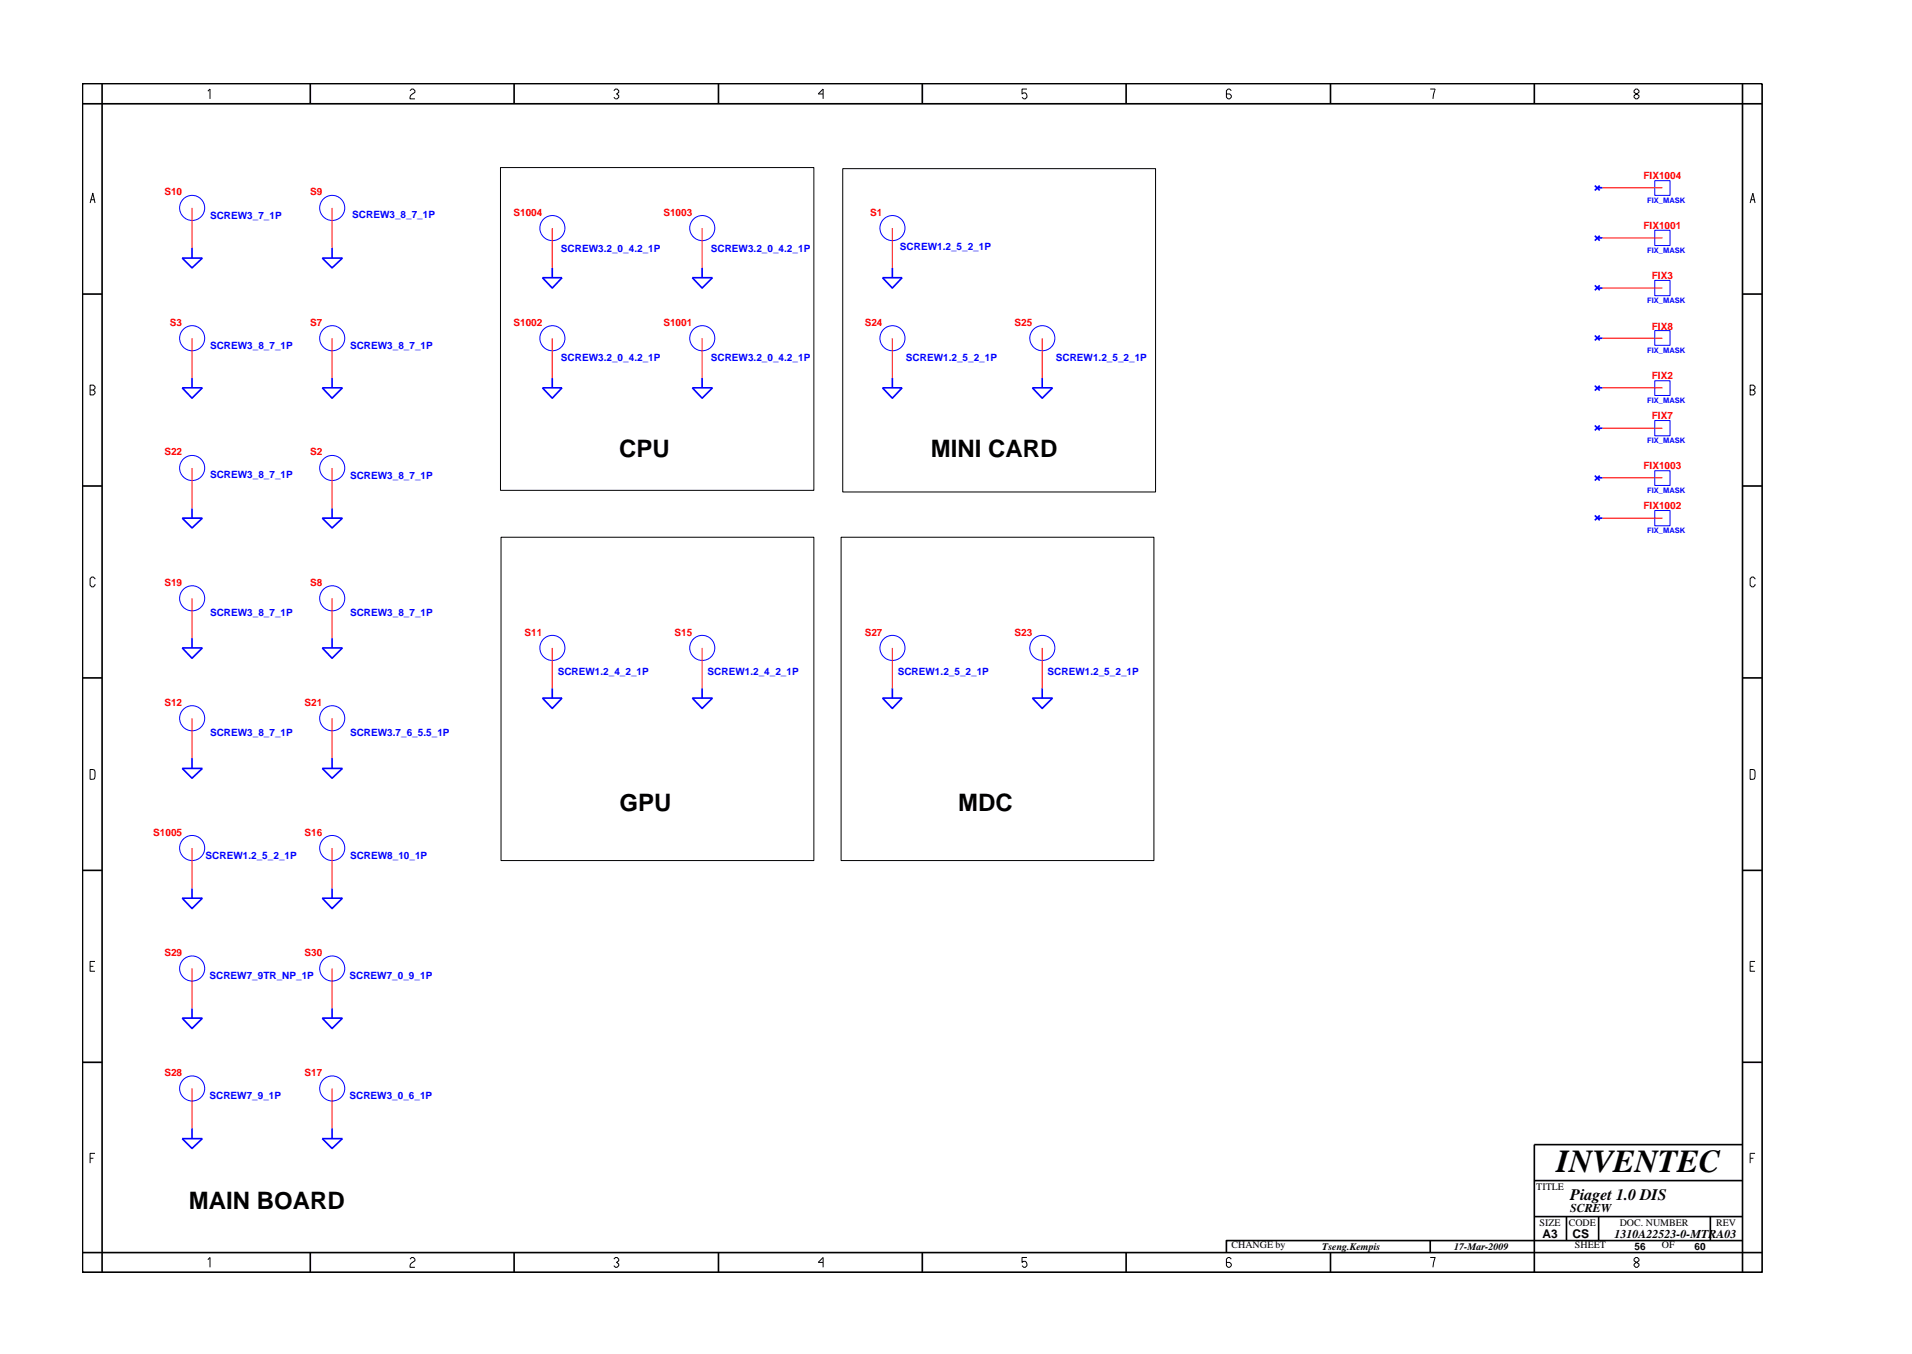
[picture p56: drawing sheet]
<svg xmlns="http://www.w3.org/2000/svg" width="297mm" height="210mm" viewBox="0 0 297 210" stroke-linecap="round" stroke-linejoin="round" font-family="sans-serif">
<defs><g id="words">
<text font-size="5" x="241.8" y="182">INVENTEC</text>
<g font-size="3.7">
<text x="96.2" y="70.9">CPU</text>
<text x="144.6" y="70.9">MINI CARD</text>
<text x="96.2" y="126">GPU</text>
<text x="148.9" y="126">MDC</text>
<text x="29.3" y="187.8">MAIN BOARD</text>
</g>
<text font-size="2.5" x="244" y="186.3">Piaget 1.0 DIS</text>
<g font-size="1.9">
<text x="244" y="188.2">SCREW</text>
<text x="239.6" y="192.2">A3</text>
<text x="244.3" y="192.3">CS</text>
<text x="250.8" y="192.2">1310A22523-0-MTRA03</text>
</g>
<g font-size="1.6" fill="#f00">
<text x="255.3" y="27.8">FIX1004</text>
<text x="25.5" y="30.3">S10</text>
<text x="48.2" y="30.3">S9</text>
<text x="79.8" y="33.5">S1004</text>
<text x="103.1" y="33.5">S1003</text>
<text x="135.2" y="33.5">S1</text>
<text x="255.3" y="35.6">FIX1001</text>
<text x="256.6" y="43.4">FIX3</text>
<text x="26.4" y="50.6">S3</text>
<text x="48.2" y="50.6">S7</text>
<text x="79.8" y="50.6">S1002</text>
<text x="103.1" y="50.6">S1001</text>
<text x="134.3" y="50.6">S24</text>
<text x="157.6" y="50.6">S25</text>
<text x="256.6" y="51.2">FIX8</text>
<text x="256.6" y="58.9">FIX2</text>
<text x="256.6" y="65.1">FIX7</text>
<text x="25.5" y="70.7">S22</text>
<text x="48.2" y="70.7">S2</text>
<text x="255.3" y="72.8">FIX1003</text>
<text x="255.3" y="79.1">FIX1002</text>
<text x="25.5" y="91">S19</text>
<text x="48.2" y="91">S8</text>
<text x="81.5" y="98.7">S11</text>
<text x="104.8" y="98.8">S15</text>
<text x="134.3" y="98.7">S27</text>
<text x="157.6" y="98.7">S23</text>
<text x="25.5" y="109.6">S12</text>
<text x="47.3" y="109.6">S21</text>
<text x="23.8" y="129.8">S1005</text>
<text x="47.3" y="129.8">S16</text>
<text x="25.5" y="148.4">S29</text>
<text x="47.3" y="148.4">S30</text>
<text x="25.5" y="167.1">S28</text>
<text x="47.3" y="167.1">S17</text>
</g>
<g font-size="1.6" fill="#00f">
<text x="32.6" y="34">SCREW3_7_1P</text>
<text x="54.7" y="33.9">SCREW3_8_7_1P</text>
<text x="87.2" y="39.1">SCREW3.2_0_4.2_1P</text>
<text x="110.4" y="39.1">SCREW3.2_0_4.2_1P</text>
<text x="139.8" y="38.8">SCREW1.2_5_2_1P</text>
<text x="32.6" y="54.2">SCREW3_8_7_1P</text>
<text x="54.4" y="54.2">SCREW3_8_7_1P</text>
<text x="87.1" y="56.1">SCREW3.2_0_4.2_1P</text>
<text x="110.4" y="56.1">SCREW3.2_0_4.2_1P</text>
<text x="140.7" y="56.1">SCREW1.2_5_2_1P</text>
<text x="164" y="56.1">SCREW1.2_5_2_1P</text>
<text x="32.6" y="74.3">SCREW3_8_7_1P</text>
<text x="54.4" y="74.4">SCREW3_8_7_1P</text>
<text x="32.6" y="95.7">SCREW3_8_7_1P</text>
<text x="54.4" y="95.7">SCREW3_8_7_1P</text>
<text x="86.6" y="104.8">SCREW1.2_4_2_1P</text>
<text x="109.9" y="104.8">SCREW1.2_4_2_1P</text>
<text x="139.5" y="104.8">SCREW1.2_5_2_1P</text>
<text x="162.8" y="104.8">SCREW1.2_5_2_1P</text>
<text x="32.6" y="114.3">SCREW3_8_7_1P</text>
<text x="54.4" y="114.3">SCREW3.7_6_5.5_1P</text>
<text x="31.9" y="133.4">SCREW1.2_5_2_1P</text>
<text x="54.4" y="133.4">SCREW8_10_1P</text>
<text x="32.5" y="152">SCREW7_9TR_NP_1P</text>
<text x="54.3" y="152">SCREW7_0_9_1P</text>
<text x="32.5" y="170.7">SCREW7_9_1P</text>
<text x="54.3" y="170.7">SCREW3_0_6_1P</text>
</g>
<g font-size="1.6">
<text x="238.7" y="184.8">TITLE</text>
<text x="239.2" y="190.4">SIZE</text>
<text x="243.7" y="190.4">CODE</text>
<text x="251.6" y="190.4">DOC. NUMBER</text>
<text x="266.6" y="190.4">REV</text>
<text x="191.3" y="193.9">CHANGE by</text>
<text x="205.4" y="194.1">Tseng.Kempis</text>
<text x="225.9" y="194.1">17-Mar-2009</text>
<text x="244.7" y="193.9">SHEET</text>
<text x="253.9" y="194.1">56</text>
<text x="258.2" y="193.9">OF</text>
<text x="263.3" y="194.1">60</text>
</g>
<g font-size="1.2" fill="#00f">
<text x="255.9" y="31.5">FIX_MASK</text>
<text x="255.9" y="39.3">FIX_MASK</text>
<text x="255.9" y="47">FIX_MASK</text>
<text x="255.9" y="54.8">FIX_MASK</text>
<text x="255.9" y="62.6">FIX_MASK</text>
<text x="255.9" y="68.8">FIX_MASK</text>
<text x="255.9" y="76.6">FIX_MASK</text>
<text x="255.9" y="82.7">FIX_MASK</text>
</g>
</g></defs>
<g fill="none" stroke="#00f" stroke-width=".25">
<path d="M29.8 38.5v1.6M51.6 38.5v1.6M247.8 36.6l.7 .8M247.8 28.8l.7 .8M248.2 36.9h.7M248.2 29.2h.7M248.5 36.6l-.7 .8M248.5 28.8l-.7 .8M28.3 40.1h3.1l-1.6 1.5zM29.8 58.7v1.5M50.1 40.1h3.1l-1.6 1.5zM51.6 58.7v1.5"/>
<path d="M84.3 43.1h3l-1.5 1.6zM85.8 41.6v1.5M85.8 58.7v1.5M107.6 43.1h3.1l-1.6 1.6zM109.1 41.6v1.5M109.1 58.7v1.5M137.1 43.1h3.1l-1.6 1.6zM138.6 58.7v1.5M138.6 41.6v1.5M161.9 58.7v1.5M247.8 52.1l.7 .8M247.8 44.3l.7 .8"/>
<path d="M247.8 59.9l.7 .7M248.2 52.5h.7M248.2 44.7h.7M248.5 52.1l-.7 .8M248.5 44.3l-.7 .8M248.5 59.9l-.7 .7M28.3 60.2h3.1l-1.6 1.6zM29.8 78.9v1.6M50.1 60.2h3.1l-1.6 1.6zM51.6 78.9v1.6M84.3 60.2h3l-1.5 1.6zM107.6 60.2h3.1l-1.6 1.6z"/>
<path d="M137.1 60.2h3.1l-1.6 1.6zM160.4 60.2h3.1l-1.6 1.6zM247.8 66.1l.7 .7M247.8 73.9l.7 .7M248.2 60.2h.7M248.2 66.5h.7M248.2 74.2h.7M248.5 66.1l-.7 .7M248.5 73.9l-.7 .7M28.3 80.5h3.1l-1.6 1.5zM29.8 99.1v1.5M50.1 80.5h3.1l-1.6 1.5z"/>
<path d="M51.6 99.1v1.5M247.8 80l.7 .8M248.2 80.5h.7M248.5 80l-.7 .8M28.3 119.3h3.1l-1.6 1.5zM28.3 100.6h3.1l-1.6 1.6zM29.8 117.7v1.6M50.1 119.3h3.1l-1.6 1.5zM50.1 100.6h3.1l-1.6 1.6zM51.6 117.7v1.6M84.3 108.4h3l-1.5 1.6zM85.8 106.9v1.5"/>
<path d="M107.6 108.4h3.1l-1.6 1.6zM109.1 106.9v1.5M137.1 108.4h3.1l-1.6 1.6zM138.6 106.9v1.5M160.4 108.4h3.1l-1.6 1.6zM161.9 106.9v1.5M28.3 139.5h3.1l-1.6 1.6zM29.8 138v1.5M50.1 139.5h3.1l-1.6 1.6zM51.6 138v1.5M28.3 158.1h3.1l-1.6 1.6zM29.8 156.6v1.5"/>
<path d="M50.1 158.1h3.1l-1.6 1.6zM51.6 156.6v1.5M28.3 176.8h3.1l-1.6 1.5zM29.8 175.2v1.6M50.1 176.8h3.1l-1.6 1.5zM51.6 175.2v1.6"/>
</g>
<g fill="none" stroke="#00f" stroke-width=".16">
<path d="M257.1 28.1h2.3v2.2h-2.3zM257.1 35.8h2.3v2.3h-2.3zM257.1 51.3h2.3v2.3h-2.3zM257.1 43.5h2.3v2.4h-2.3zM257.1 59.1h2.3v2.3h-2.3zM257.1 79.3h2.3v2.3h-2.3zM257.1 65.3h2.3v2.4h-2.3zM257.1 73.1h2.3v2.3h-2.3z"/>
<circle cx="29.9" cy="32.3" r="1.95"/>
<circle cx="51.6" cy="32.3" r="1.95"/>
<circle cx="85.8" cy="35.4" r="1.95"/>
<circle cx="109.1" cy="35.4" r="1.95"/>
<circle cx="138.6" cy="35.4" r="1.95"/>
<circle cx="29.9" cy="52.5" r="1.95"/>
<circle cx="51.6" cy="52.5" r="1.95"/>
<circle cx="85.8" cy="52.5" r="1.95"/>
<circle cx="109.1" cy="52.5" r="1.95"/>
<circle cx="138.6" cy="52.5" r="1.95"/>
<circle cx="161.9" cy="52.5" r="1.95"/>
<circle cx="29.9" cy="72.7" r="1.95"/>
<circle cx="51.6" cy="72.7" r="1.95"/>
<circle cx="29.9" cy="92.9" r="1.95"/>
<circle cx="51.6" cy="92.9" r="1.95"/>
<circle cx="29.9" cy="111.5" r="1.95"/>
<circle cx="51.6" cy="111.5" r="1.95"/>
<circle cx="85.8" cy="100.6" r="1.95"/>
<circle cx="109.1" cy="100.6" r="1.95"/>
<circle cx="138.6" cy="100.6" r="1.95"/>
<circle cx="161.9" cy="100.6" r="1.95"/>
<circle cx="29.9" cy="131.7" r="1.95"/>
<circle cx="51.6" cy="131.7" r="1.95"/>
<circle cx="29.9" cy="150.4" r="1.95"/>
<circle cx="51.6" cy="150.4" r="1.95"/>
<circle cx="29.9" cy="169" r="1.95"/>
<circle cx="51.6" cy="169" r="1.95"/>
</g>
<g fill="none" stroke="#f00" stroke-width=".16">
<path d="M29.8 32.3v6.2M51.6 32.3v6.2M85.8 35.4v6.2M109.1 35.4v6.2M138.6 35.4v6.2M248.9 36.9h9.4M248.9 29.2h9.4M29.8 52.5v6.2M51.6 52.5v6.2M85.8 52.5v6.2M109.1 52.5v6.2M138.6 52.5v6.2"/>
<path d="M161.9 52.5v6.2M248.9 52.5h9.4M248.9 44.7h9.4M29.8 72.7v6.2M51.6 72.7v6.2M248.9 74.2h9.4M248.9 60.2h9.4M248.9 66.5h9.4M29.8 92.9v6.2M51.6 92.9v6.2M248.9 80.5h9.4M29.8 111.5v6.2"/>
<path d="M51.6 111.5v6.2M85.8 100.6v6.3M109.1 100.6v6.3M138.6 100.6v6.3M161.9 100.6v6.3M29.8 131.7v6.3M51.6 131.7v6.3M29.8 150.4v6.2M51.6 150.4v6.2M29.8 169v6.2M51.6 169v6.2"/>
</g>
<g fill="none" stroke="#000" stroke-width=".25">
<path d="M12.8 13h261v184.6h-261zM15.9 13v184.6M48.2 13v3.1M79.9 13v3.1M111.6 13v3.1M143.3 13v3.1M174.9 13v3.1M206.7 13v3.1M238.4 13v3.1M270.7 13v184.6M273.8 16.1h-261M12.8 45.7h3.1"/>
<path d="M270.7 45.7h3.1M12.8 75.5h3.1M270.7 75.5h3.1M12.8 105.3h3.1M270.7 105.3h3.1M12.8 135.2h3.1M270.7 135.2h3.1M12.8 165h3.1M270.7 177.7h-32.3v19.9M270.7 165h3.1M48.2 194.5v3.1M79.9 194.5v3.1"/>
<path d="M111.6 194.5v3.1M143.3 194.5v3.1M174.9 194.5v3.1M206.7 194.5v3.1M222.2 192.6v1.9M238.4 183.3h32.3M238.4 188.9h32.3M243.4 188.9v3.7M248.4 188.9v3.7M265.7 188.9v3.7M270.7 192.6h-80.2v1.9M273.8 194.5h-261"/>
</g>
<g fill="none" stroke="#000" stroke-width=".16">
<path d="M32.3 14.2l.3-.4v1.6M63.7 14.1l.3-.3h.2l.3 .3v.2l-.5 .4-.3 .4v.3h.8M95.4 14.1l.2-.3h.3l.2 .3v.2l-.3 .3 .3 .2v.3l-.2 .3h-.3l-.2-.3M127.9 14.6h-.8l.8-.8v1.6M159.5 13.8h-.7v.8l.2-.2a.5 .5 0 0 1 .5 .7l-.2 .3h-.3l-.2-.3M191.3 14.1l-.3-.3h-.2l-.3 .3v1l.3 .3h.2l.3-.3v-.3l-.3-.2h-.5M222.2 13.8h.8l-.4 1.6M254.1 13.8l-.2 .3v.2l.7 .5v.3l-.2 .3h-.3l-.2-.3v-.3l.7-.5v-.2l-.2-.3zM14 31.5l.4-1.5 .4 1.5M14.1 31h.6M77.8 26h48.6v50.1h-48.6zM130.9 26.2h48.6v50.2h-48.6z"/>
<path d="M272 31h.6M272.7 31.5l-.4-1.5-.4 1.5M14 59.8h.5l.3 .3v.2l-.3 .3 .3 .2v.3l-.3 .2h-.5zM14 60.6h.5M271.9 60.6h.5l.3-.3v-.2l-.3-.3h-.5v1.5h.5l.3-.2v-.3l-.3-.2M14.8 89.9l-.3-.3h-.2l-.3 .3v1l.3 .2h.2l.3-.2v-.2M77.8 83.4h48.6v50.2h-48.6zM130.7 83.4h48.6v50.2h-48.6zM272.7 89.9l-.3-.3h-.3l-.2 .3v1l.2 .2h.3l.3-.2v-.2M14 119.5l.7 .1 .1 .2-.1 1.1-.7 .1zM271.9 119.5l.7 .1 .1 .2-.1 1.1-.7 .1zM14 150.1h.5"/>
<path d="M14.8 149.3h-.8v1.5h.8M271.9 150.1h.5M272.7 149.3h-.8v1.5h.8M14 179.9h.5M14.8 179.1h-.8v1.5M271.9 179.9h.5M272.7 179.1h-.8v1.5M32.3 195.6l.3-.3v1.5M63.7 195.5l.3-.2h.2l.3 .2v.3l-.5 .3-.3 .4v.3h.8M95.4 195.5l.2-.2h.3l.2 .2v.3l-.3 .2 .3 .3v.2l-.2 .3h-.3l-.2-.3M127.9 196h-.8l.8-.7v1.5M159.5 195.3h-.7v.7l.2-.1a.5 .5 0 0 1 .5 .6l-.2 .3h-.3l-.2-.3"/>
<path d="M191.3 195.5l-.3-.2h-.2l-.3 .2v1l.3 .3h.2l.3-.3v-.2l-.3-.3h-.5M222.2 195.3h.8l-.4 1.5M254.1 195.3l-.2 .2v.3l.7 .5v.2l-.2 .3h-.3l-.2-.3v-.2l.7-.5v-.3l-.2-.2z"/>
</g>
<use href="#words"/>
</svg>
